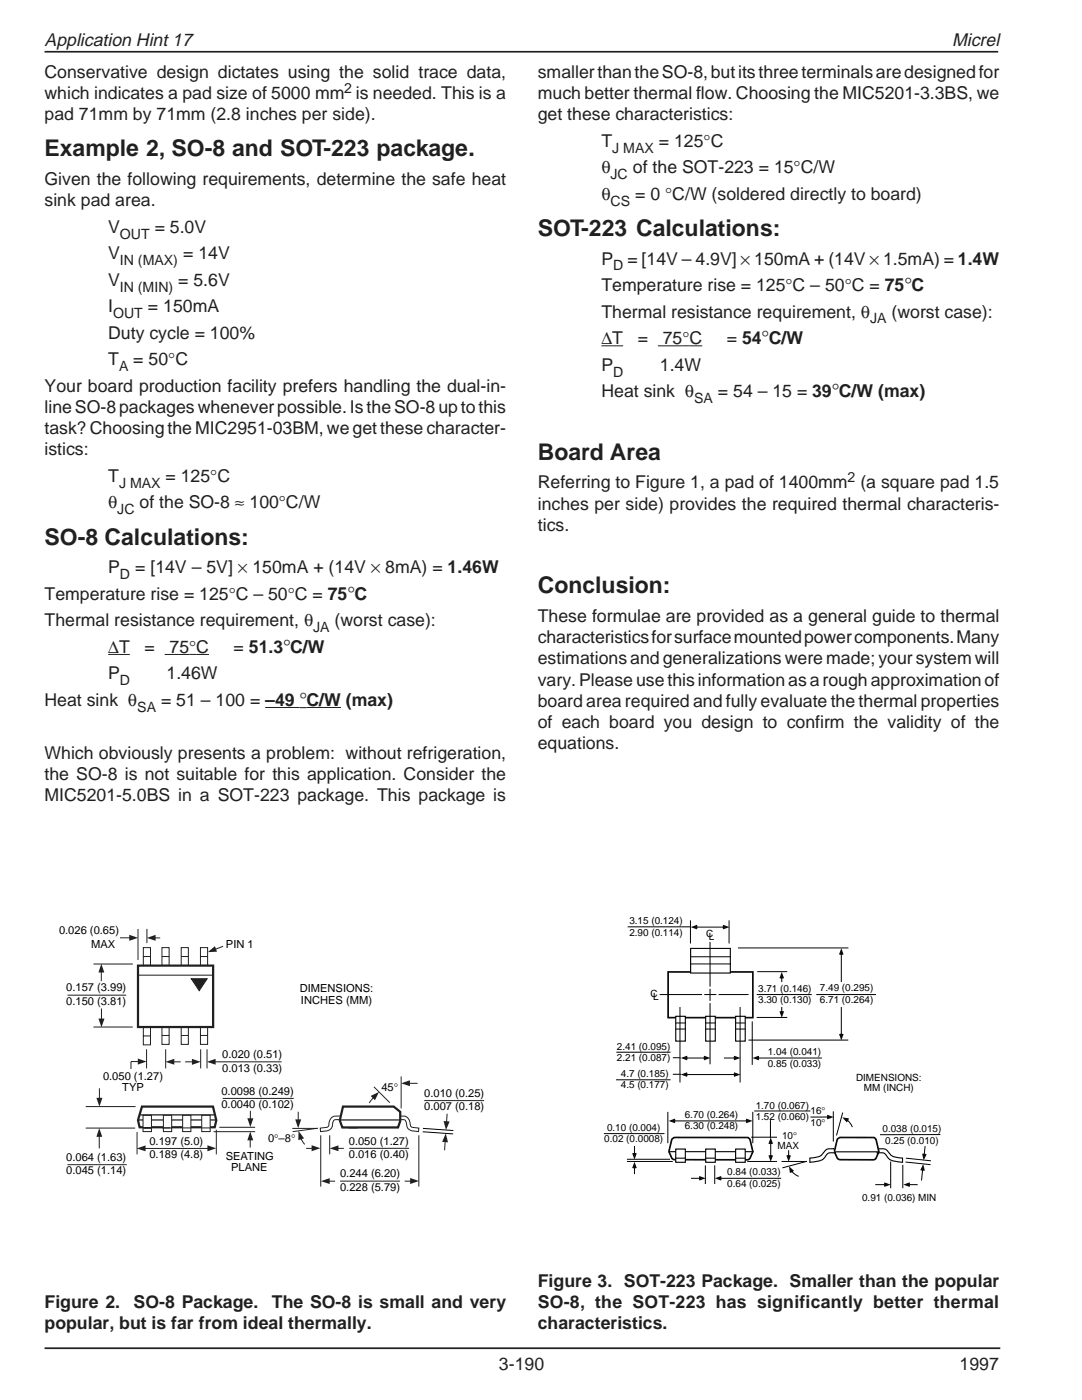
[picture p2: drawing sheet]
<svg xmlns="http://www.w3.org/2000/svg" width="216mm" height="279mm" viewBox="0 0 216 279" stroke-linecap="round" stroke-linejoin="round" font-family="sans-serif">
<defs><g id="words">
<g font-size="4.6" fill="#231f20">
<text x="8.9" y="31.2">Example 2, SO-8 and SOT-223 package.</text>
<text x="107.3" y="47.1">SOT-223 Calculations:</text>
<text x="107.3" y="91.7">Board Area</text>
<text x="8.9" y="108.7">SO-8 Calculations:</text>
<text x="107.3" y="118.4">Conclusion:</text>
</g>
<g font-size="3.6" fill="#231f20">
<text x="8.9" y="9.2">Application Hint 17</text>
<text x="190" y="9.2">Micrel</text>
</g>
<g font-size="3.5" fill="#231f20">
<text x="8.9" y="15.5">Conservative design dictates using the solid trace data,</text>
<text x="107.3" y="15.5">smaller than the SO-8, but its three terminals are designed for</text>
<text x="8.9" y="19.8">which indicates a pad size of 5000 mm is needed. This is a</text>
<text x="107.3" y="19.8">much better thermal flow. Choosing the MIC5201-3.3BS, we</text>
<text x="8.9" y="24">pad 71mm by 71mm (2.8 inches per side).</text>
<text x="107.3" y="24">get these characteristics:</text>
<text x="120" y="29.3">T</text>
<text x="131.5" y="29.3">= 125°C</text>
<text x="120" y="34.6">θ</text>
<text x="126.3" y="34.6">of the SOT-223 = 15°C/W</text>
<text x="8.9" y="36.9">Given the following requirements, determine the safe heat</text>
<text x="8.9" y="41.1">sink pad area.</text>
<text x="120" y="39.9">θ</text>
<text x="126.8" y="39.9">= 0 °C/W (soldered directly to board)</text>
<text x="21.6" y="46.4">V</text>
<text x="30.9" y="46.4">= 5.0V</text>
<text x="21.6" y="51.7">V</text>
<text x="36.5" y="51.7">= 14V</text>
<text x="120" y="52.8">P</text>
<text x="125.2" y="52.8">= [14V – 4.9V] × 150mA + (14V × 1.5mA) = 1.4W</text>
<text x="21.6" y="57">V</text>
<text x="35.6" y="57">= 5.6V</text>
<text x="120" y="58.1">Temperature rise = 125°C – 50°C = 75°C</text>
<text x="21.6" y="62.3">I</text>
<text x="29.5" y="62.3">= 150mA</text>
<text x="120" y="63.4">Thermal resistance requirement, θ</text>
<text x="177.9" y="63.4">(worst case):</text>
<text x="21.6" y="67.6">Duty cycle = 100%</text>
<text x="120" y="68.7">∆T</text>
<text x="127.3" y="68.7">=</text>
<text x="132.3" y="68.7">75°C</text>
<text x="145" y="68.7">= 54°C/W</text>
<text x="21.6" y="72.9">T</text>
<text x="26.6" y="72.9">= 50°C</text>
<text x="120" y="74">P</text>
<text x="131.7" y="74">1.4W</text>
<text x="8.9" y="78.2">Your board production facility prefers handling the dual-in-</text>
<text x="8.9" y="82.4">line SO-8 packages whenever possible. Is the SO-8 up to this</text>
<text x="120" y="79.2">Heat sink θ</text>
<text x="143.3" y="79.2">= 54 – 15 = 39°C/W (max)</text>
<text x="8.9" y="86.7">task? Choosing the MIC2951-03BM, we get these character-</text>
<text x="8.9" y="90.9">istics:</text>
<text x="21.6" y="101.5">θ</text>
<text x="21.6" y="96.2">T</text>
<text x="27.9" y="101.5">of the SO-8 ≈ 100°C/W</text>
<text x="33" y="96.2">= 125°C</text>
<text x="107.3" y="101.7">inches per side) provides the required thermal characteris-</text>
<text x="107.3" y="97.5">Referring to Figure 1, a pad of 1400mm</text>
<text x="171.7" y="97.5">(a square pad 1.5</text>
<text x="107.3" y="105.9">tics.</text>
<text x="8.9" y="119.7">Temperature rise = 125°C – 50°C = 75°C</text>
<text x="21.6" y="114.4">P</text>
<text x="27" y="114.4">= [14V – 5V] × 150mA + (14V × 8mA) = 1.46W</text>
<text x="8.9" y="125">Thermal resistance requirement, θ</text>
<text x="66.8" y="125">(worst case):</text>
<text x="107.3" y="124.1">These formulae are provided as a general guide to thermal</text>
<text x="21.6" y="130.3">∆T</text>
<text x="28.8" y="130.3">=</text>
<text x="33.8" y="130.3">75°C</text>
<text x="46.6" y="130.3">= 51.3°C/W</text>
<text x="107.3" y="128.4">characteristics for surface mounted power components. Many</text>
<text x="21.6" y="135.6">P</text>
<text x="33.2" y="135.6">1.46W</text>
<text x="107.3" y="132.6">estimations and generalizations were made; your system will</text>
<text x="107.3" y="136.8">vary. Please use this information as a rough approximation of</text>
<text x="8.9" y="140.8">Heat sink θ</text>
<text x="32.1" y="140.8">= 51 – 100 = –49 °C/W (max)</text>
<text x="107.3" y="141.1">board area required and fully evaluate the thermal properties</text>
<text x="107.3" y="145.3">of each board you design to confirm the validity of the</text>
<text x="107.3" y="149.5">equations.</text>
<text x="8.9" y="151.4">Which obviously presents a problem: without refrigeration,</text>
<text x="8.9" y="155.7">the SO-8 is not suitable for this application. Consider the</text>
<text x="8.9" y="159.9">MIC5201-5.0BS in a SOT-223 package. This package is</text>
<text x="107.3" y="256.8">Figure 3. SOT-223 Package. Smaller than the popular</text>
<text x="8.9" y="261.1">Figure 2.</text>
<text x="26.7" y="261.1">SO-8 Package.</text>
<text x="54.3" y="261.1">The SO-8 is small and very</text>
<text x="107.3" y="261.1">SO-8, the SOT-223 has significantly better thermal</text>
<text x="8.9" y="265.3">popular, but is far from ideal thermally.</text>
<text x="107.3" y="265.3">characteristics.</text>
<text x="99.6" y="273.3">3-190</text>
<text x="191.5" y="273.3">1997</text>
</g>
<g font-size="2.8" fill="#231f20">
<text x="68.7" y="18.6">2</text>
<text x="121.8" y="35.8">JC</text>
<text x="122.2" y="30.5">J MAX</text>
<text x="121.8" y="41.1">CS</text>
<text x="23.9" y="47.6">OUT</text>
<text x="23.9" y="52.9">IN (MAX)</text>
<text x="122.3" y="54">D</text>
<text x="23.9" y="58.2">IN (MIN)</text>
<text x="22.6" y="63.5">OUT</text>
<text x="173.6" y="64.6">JA</text>
<text x="23.7" y="74.1">A</text>
<text x="122.3" y="75.1">D</text>
<text x="138.5" y="80.4">SA</text>
<text x="23.7" y="97.4">J MAX</text>
<text x="169.1" y="96.3">2</text>
<text x="23.4" y="102.7">JC</text>
<text x="23.9" y="115.6">D</text>
<text x="62.5" y="126.2">JA</text>
<text x="23.9" y="136.7">D</text>
<text x="27.4" y="142">SA</text>
</g>
<g font-size="2.2">
<text x="11.8" y="186.5">0.026 (0.65)</text>
<text x="18.2" y="189.2">MAX)</text>
<text x="45.1" y="189.3">PIN 1</text>
<text x="13.2" y="197.8">0.157 (3.99)</text>
<text x="13.2" y="200.5">0.150 (3.81)</text>
<text x="59.8" y="198.1">DIMENSIONS:</text>
<text x="60.1" y="200.3">INCHES (MM)</text>
<text x="20.6" y="215.5">0.050 (1.27)</text>
<text x="44.3" y="211.2">0.020 (0.51)</text>
<text x="44.3" y="213.9">0.013 (0.33)</text>
<text x="24.4" y="217.7">TYP</text>
<text x="44.2" y="218.5">0.0098 (0.249)</text>
<text x="44.2" y="221.2">0.0040 (0.102)</text>
<text x="76.1" y="217.6">45°</text>
<text x="84.7" y="218.9">0.010 (0.25)</text>
<text x="84.7" y="221.6">0.007 (0.18)</text>
<text x="53.5" y="227.9">0°–8°</text>
<text x="13.2" y="231.7">0.064 (1.63)</text>
<text x="29.8" y="228.4">0.197 (5.0)</text>
<text x="29.8" y="231.1">0.189 (4.8)</text>
<text x="45" y="231.4">SEATING</text>
<text x="46.1" y="233.6">PLANE</text>
<text x="69.6" y="228.4">0.050 (1.27)</text>
<text x="69.6" y="231.1">0.016 (0.40)</text>
<text x="13.2" y="234.4">0.045 (1.14)</text>
<text x="67.9" y="235">0.244 (6.20)</text>
<text x="67.9" y="237.7">0.228 (5.79)</text>
</g>
<g font-size="2">
<text x="125.6" y="184.3">3.15 (0.124)</text>
<text x="125.6" y="186.7">2.90 (0.114)</text>
<text x="140.9" y="187">C</text>
<text x="141.4" y="187.5">L</text>
<text x="151.3" y="197.9">3.71 (0.146)</text>
<text x="163.6" y="197.8">7.49 (0.295)</text>
<text x="129.8" y="198.9">C</text>
<text x="130.3" y="199.5">L</text>
<text x="151.3" y="200.2">3.30 (0.130)</text>
<text x="163.6" y="200.2">6.71 (0.264)</text>
<text x="123.1" y="209.6">2.41 (0.095)</text>
<text x="123.1" y="211.7">2.21 (0.087)</text>
<text x="123.9" y="215">4.7 (0.185)</text>
<text x="153.2" y="210.5">1.04 (0.041)</text>
<text x="153.2" y="212.9">0.85 (0.033)</text>
<text x="170.8" y="215.7">DIMENSIONS:</text>
<text x="123.9" y="217.1">4.5 (0.177)</text>
<text x="150.8" y="221.3">1.70 (0.067)</text>
<text x="172.4" y="217.8">MM (INCH)</text>
<text x="120.6" y="228">0.02 (0.0008)</text>
<text x="121.1" y="225.6">0.10 (0.004)</text>
<text x="136.6" y="223">6.70 (0.264)</text>
<text x="136.6" y="225.4">6.30 (0.248)</text>
<text x="150.8" y="223.4">1.52 (0.060)</text>
<text x="156.1" y="227.3">10°</text>
<text x="161.7" y="222.4">16°</text>
<text x="161.7" y="224.8">10°</text>
<text x="176.1" y="225.9">0.038 (0.015)</text>
<text x="155.1" y="229.3">MAX</text>
<text x="176.7" y="228.2">0.25 (0.010)</text>
<text x="145.1" y="234.5">0.84 (0.033)</text>
<text x="145.1" y="236.9">0.64 (0.025)</text>
<text x="172" y="239.7">0.91 (0.036) MIN</text>
</g>
</g></defs>
<path d="M8.9 10.3h190.3M8.9 269.1h190.7" fill="none" stroke="#231f20" stroke-width=".34"/>
<path d="M120 69h2.2M122.2 69h2.1M131.3 69h4.9M136.2 69h1.4M137.6 69h2.5M21.6 130.6h4.3M32.9 130.6h8.8M52.9 141.2h6.9M61.2 141.2h6.8" fill="none" stroke="#231f20" stroke-width=".2"/>
<path d="M59.8 141.2h1.4" fill="none" stroke="#231f20" stroke-width=".21"/>
<path d="M161.8 222.9h3.3M166.3 221.9v5.8M168.1 222.1l-1.2 4.4M169.1 223.6l.6 .6 .4 .7" fill="none" stroke="#000" stroke-width=".2"/>
<g fill="#000">
<path d="M165.1 222.5l1.2 .4-1.2 .5z" fill-rule="evenodd"/>
<path d="M168.1 223l1.3 .2-.2 .6-.2 .2z" fill-rule="evenodd"/>
</g>
<g fill="#fff" stroke="#000" stroke-width=".33">
<path d="M133.3 194h16.9v9.1h-16.9z" fill-rule="evenodd"/>
<path d="M134.2 227.2l.5-.2h14.4l.3 .1 .3 .4 .5 2.3-.5 1.3-.6 .4-14.7-.1-.4-.3-.5-1.3z" fill-rule="evenodd"/>
</g>
<g fill="#fff" stroke="#000" stroke-width=".22">
<path d="M137.8 189.3h7.9v4.9h-7.9z" fill-rule="evenodd"/>
<path d="M134.8 202.8h2v5h-2z" fill-rule="evenodd"/>
<path d="M140.8 202.8h1.9v5h-1.9z" fill-rule="evenodd"/>
<path d="M146.8 202.8h1.9v5h-1.9z" fill-rule="evenodd"/>
</g>
<path d="M133.5 229.8h16.7" fill="none" stroke="#000" stroke-width=".22"/>
<g fill="#fff" stroke="#000" stroke-width=".22">
<path d="M134.8 229.3h2v2.7h-2z" fill-rule="evenodd"/>
<path d="M140.8 229.3h1.9v2.7h-1.9z" fill-rule="evenodd"/>
<path d="M146.8 229.3h1.9v2.7h-1.9z" fill-rule="evenodd"/>
</g>
<path d="M134.9 231.1h1.8M140.8 231.1h1.8M146.8 231.1h1.8" fill="none" stroke="#000" stroke-width=".22"/>
<path d="M167.2 227.2l.5-.2 6.8 .1 .3 .4 .6 2.3-.6 1.3-.3 .3h-7.1l-.3-.3-.6-1.3z" fill-rule="evenodd" fill="#fff" stroke="#000" stroke-width=".33"/>
<path d="M161.6 231.1v.9M166.8 229.9h8.4" fill="none" stroke="#000" stroke-width=".22"/>
<g fill="#fff" stroke="#000" stroke-width=".22">
<path d="M161.6 231.1l4.8-1.8a1.9 1.9 0 0 0-2.3 1 1.79 1.79 0 0 1-1.5 .7z" fill-rule="evenodd"/>
<path d="M161.6 232l5-1.9h-.2a1.52 1.52 0 0 0-1.9 1 2.4 2.4 0 0 1-1.9 .7z" fill-rule="evenodd"/>
</g>
<path d="M180.1 231.1v.9" fill="none" stroke="#000" stroke-width=".22"/>
<g fill="#fff" stroke="#000" stroke-width=".22">
<path d="M175.2 229.3l4.9 1.8a3.1 3.1 0 0 1-2.5-.8 1.8 1.8 0 0 0-2.3-1z" fill-rule="evenodd"/>
<path d="M175.1 230.1l5 1.9a4.2 4.2 0 0 1-2.9-.9l-.2-.3a1.48 1.48 0 0 0-1.9-.7z" fill-rule="evenodd"/>
</g>
<g fill="none" stroke="#000" stroke-width=".2">
<path d="M141.7 188.1v24.2M147.3 189.2h21.9M151.2 193.9h5.8M156 195.2v6.6M167.9 190.5v15.9M134.4 211.1h1.3M134.4 214.4h1.4M135.7 201.1v14.8M137.1 211.1h3.4M137.1 214.5h9.4M144.5 211.1h2M147.7 201.1v14.8"/>
<path d="M149.4 207.6h19.8M150.1 203.9v8.5M151.1 203.1h5.9M151.4 211.1h12.5M133.3 222v6.1M134.7 223.7h14.2M138 235.2h1.5M140.7 232.7v3.5M142.6 232.7v3.5M143.9 235.2h11.9M150.2 222v6.1"/>
</g>
<g fill="#000">
<path d="M156 194l.4 1.2-.3 .1-.6-.1z" fill-rule="evenodd"/>
<path d="M167.9 189.2l.4 1.3-.6 .1-.3-.1z" fill-rule="evenodd"/>
<path d="M135.8 211.1l1.3-.4 .1 .3-.1 .6z" fill-rule="evenodd"/>
<path d="M135.8 214.5l1.3-.5 .1 .6-.1 .3z" fill-rule="evenodd"/>
<path d="M140.5 210.7l1.2 .4-1.2 .5z" fill-rule="evenodd"/>
<path d="M146.5 210.7l1.2 .4-1.2 .5z" fill-rule="evenodd"/>
<path d="M146.5 214l1.2 .5-1.2 .4z" fill-rule="evenodd"/>
<path d="M150.2 211.1l1.2-.4 .1 .3-.1 .6z" fill-rule="evenodd"/>
<path d="M155.5 201.9h.9l-.4 1.2z" fill-rule="evenodd"/>
<path d="M167.4 206.4h.9l-.4 1.2z" fill-rule="evenodd"/>
<path d="M133.4 223.7l1.3-.4v.6v.3z" fill-rule="evenodd"/>
<path d="M139.6 234.7l1.2 .5-1.2 .4z" fill-rule="evenodd"/>
<path d="M142.6 235.2l1.3-.5 .1 .3-.1 .6z" fill-rule="evenodd"/>
<path d="M148.9 223.3l1.3 .4-1.3 .5z" fill-rule="evenodd"/>
</g>
<g fill="#fff">
<path d="M163.5 196.1h10.8v4.8h-10.8z" fill-rule="evenodd"/>
<path d="M151.1 196.1h10.8v4.9h-10.8z" fill-rule="evenodd"/>
</g>
<g fill="none" stroke="#000" stroke-width=".2">
<path d="M125.3 185h12.4M137.8 190.9h7.9M137.8 192.4h7.9M137.8 183.8v4.4M139.1 185h5.2M145.5 183.8v4.4M151.1 198.5h10.8M163 198.5h11.7M134.8 204.2h1.9M134.9 205.4h1.8M140.8 204.2h1.8M140.8 205.4h1.8"/>
<path d="M146.8 204.2h1.8M146.8 205.4h1.8M125.2 231.8h8.9M125.2 231.4h8.4M126.6 228.8v1.3M126.6 233.1v1.1M149.2 231.8h5.7M150 227h4.9M153.7 223.6v3.4M153.8 228.3v2.3M156 231.8h4.9l-4.7 1.3M157.4 229.6v1"/>
<path d="M158 233.8l.6 .6 .8 .4"/>
</g>
<g fill="#000">
<path d="M137.8 185l1.3-.4v.3v.6z" fill-rule="evenodd"/>
<path d="M144.3 184.6l1.2 .4-1.2 .5z" fill-rule="evenodd"/>
<path d="M126.2 230.2h.9l-.5 1.2z" fill-rule="evenodd"/>
<path d="M126.6 231.9l.5 1.2-.3 .1-.6-.1z" fill-rule="evenodd"/>
<path d="M153.3 230.6h.9l-.4 1.3z" fill-rule="evenodd"/>
<path d="M153.8 227l.4 1.2-.6 .1-.3-.1z" fill-rule="evenodd"/>
<path d="M156.9 230.6h.9l-.4 1.3z" fill-rule="evenodd"/>
<path d="M157.4 232.8l1 .8-.5 .4-.3 .1z" fill-rule="evenodd"/>
</g>
<path d="M120.4 223.9h11.9v4.8h-11.9z" fill-rule="evenodd" fill="#fff"/>
<g fill="none" stroke="#000" stroke-width=".2">
<path d="M131.7 198.5h17.6M123 215.5h10.7M123.1 210h10.6M120.6 226.2h11.9M150.6 221.7h11M174.8 236.4h1.7M177.7 231.9v5.1M180.1 232.6v4.4M180.8 231.9l4.8 .5M180.9 231.1l4.8 .6M181.5 236.4h1.5M184.1 233.6l-.2 1.9"/>
<path d="M184.6 228.8l-.2 1.5M187.5 226.4l-11.8 .1"/>
</g>
<g fill="#000">
<path d="M176.5 236l1.2 .4-1.2 .5z" fill-rule="evenodd"/>
<path d="M180.3 236.4l1.2-.4 .1 .3-.1 .6z" fill-rule="evenodd"/>
<path d="M184 230.3l.9 .1-.6 1.2z" fill-rule="evenodd"/>
<path d="M184.2 232.3l.3 1.3h-.6l-.3-.1z" fill-rule="evenodd"/>
</g>
<circle cx="141.7" cy="198.5" r="1.43" fill="none" stroke="#fff" stroke-width=".44"/>
<path d="M18.6 192.4h7.9M28.6 189.1h1.4v3.6h-1.4zM28.6 190.9h1.4M63.9 225.1l1.3-.1a.56 .56 0 0 0 .4-.8 1.4 1.4 0 0 1 1.3-1.4l1.1-.1 .1 .8h-1.2l-.3 .1-.2 .4a1.42 1.42 0 0 1-1.3 1.7l-1.1 .1zM79.4 222.7a1.97 1.97 0 0 1 2.2 .7l.2 .8a.64 .64 0 0 0 .6 .8l1.2 .1-.1 .7-1.1-.1a1.44 1.44 0 0 1-1.3-1.7l-.4-.5h-1.3z" fill="none" stroke="#231f20" stroke-width=".2"/>
<path d="M27.5 223.5h15.7" fill="none" stroke="#231f20" stroke-width=".25"/>
<path d="M27.5 192.7h15v12.3h-15z" fill="none" stroke="#231f20" stroke-width=".44"/>
<g fill="#231f20">
<path d="M81.8 235.1l1.8 .6-1.8 .6z"/>
<path d="M49.4 223.2h1.2l-.6 1.7z"/>
</g>
<path d="M50 221.7v2.4" fill="none" stroke="#231f20" stroke-width=".2"/>
<path d="M49.9 225.8l.6 1.8h-1.1z" fill="#231f20"/>
<path d="M49.9 226.5v2.5" fill="none" stroke="#231f20" stroke-width=".2"/>
<path d="M68.4 220.8h10.2l1.3 1.1v1.8l-.5 1.3h-11.1l-.5-1.4z" fill="#fff" stroke="#231f20" stroke-width=".44"/>
<path d="M67.9 223.5h12" fill="none" stroke="#231f20" stroke-width=".25"/>
<path d="M69.5 225.1h1.9" fill="none" stroke="#231f20" stroke-width=".2"/>
<path d="M28.3 220.8h14.2l.7 2.8-.4 1.4h-14.9l-.4-1.5z" fill="none" stroke="#231f20" stroke-width=".44"/>
<path d="M28.5 222.6h1.7v3.2h-1.7z" fill="#fff" stroke="#231f20" stroke-width=".2"/>
<path d="M28 222.5h14.8z" fill="#fff" stroke="#231f20" stroke-width=".25"/>
<g fill="none" stroke="#231f20" stroke-width=".2">
<path d="M32.3 189.1h1.4v3.6h-1.4zM32.3 190.9h1.4M36.2 189.1h1.4v3.6h-1.4zM36.2 190.9h1.3M40 189.1h1.4v3.6h-1.4zM40 190.9h1.5M28.6 204.9h1.4v3.6h-1.4zM28.6 206.7h1.4M32.3 204.9h1.4v3.5h-1.4zM32.3 206.6h1.4M36.2 204.9h1.4v3.5h-1.4zM36.2 206.6h1.3"/>
<path d="M40 204.9h1.4v3.5h-1.4zM40 206.6h1.5M28.6 225.1h1.6M43.8 225h7.1"/>
</g>
<g fill="#fff" stroke="#231f20" stroke-width=".2">
<path d="M32.6 222.6h1.7v3.2h-1.7z"/>
<path d="M36.4 222.6h1.7v3.2h-1.7z"/>
<path d="M40.3 222.6h1.6v3.2h-1.6z"/>
</g>
<path d="M32.6 225.1h1.7M36.5 225.1h1.6M40.3 225.1h1.6M64 226.6v10.2M65.8 226.6v3.8M83.6 226.6v10.2" fill="none" stroke="#231f20" stroke-width=".2"/>
<path d="M64 235.7l1.8-.6v1.2z" fill="#231f20"/>
<path d="M27.3 225.9v4.5M42.6 225.8h8.3M43.2 225.5v4.9M64.7 235.7h2.2" fill="none" stroke="#231f20" stroke-width=".2"/>
<g fill="#231f20">
<path d="M41.4 228.6l1.7 .6-1.7 .6z"/>
<path d="M27.3 229.2l1.7-.6v1.2z"/>
</g>
<path d="M27.5 185.4v6.2M29.3 185.4v2.8M28.2 229.2h13.6" fill="none" stroke="#231f20" stroke-width=".2"/>
<path d="M25.8 186.6l1.7 .6-1.7 .6z" fill="#231f20"/>
<path d="M23.9 187.2h2.8" fill="none" stroke="#231f20" stroke-width=".2"/>
<path d="M29.3 187.2l1.7-.6v1.1z" fill="#231f20"/>
<path d="M29.9 187.2h2.1M40 209.4v3.8M41.3 209.4v3.8" fill="none" stroke="#231f20" stroke-width=".2"/>
<path d="M41.3 211.9l1.7-.6v1.2z" fill="#231f20"/>
<path d="M42 211.9h14.2" fill="none" stroke="#231f20" stroke-width=".2"/>
<path d="M38.3 211.3l1.7 .6-1.7 .6z" fill="#231f20"/>
<path d="M36.9 211.9h2.3" fill="none" stroke="#231f20" stroke-width=".2"/>
<path d="M19.6 203.3h1.3l-.7 1.7z" fill="#231f20"/>
<path d="M20.2 201.3v2.8" fill="none" stroke="#231f20" stroke-width=".2"/>
<path d="M20.2 192.3l.6 1.8h-1.2z" fill="#231f20"/>
<path d="M20.2 193.1v2.7M18.6 205h7.9M84.7 219.6h11.9M32.4 225.1h1.6M67.9 235.7h11.9" fill="none" stroke="#231f20" stroke-width=".2"/>
<path d="M19.2 219.1h1.2l-.6 1.7z" fill="#231f20"/>
<path d="M19.8 217.2v2.8" fill="none" stroke="#231f20" stroke-width=".2"/>
<path d="M19.8 225.1l.6 1.8h-1.2z" fill="#231f20"/>
<path d="M13.5 198.6h11.7M29.2 209.4v3.8M33.1 209.4v3.8M44.4 219.2h14.2M80 214.8v6.4M13.5 232.4h11.8M17.1 220.8h10M17.1 225.1h9.9M19.8 225.8v3.4" fill="none" stroke="#231f20" stroke-width=".2"/>
<path d="M33 211.9l1.8-.6v1.2z" fill="#231f20"/>
<path d="M33.6 211.9h2.5" fill="none" stroke="#231f20" stroke-width=".2"/>
<path d="M27.5 211.3l1.7 .6-1.7 .6z" fill="#231f20"/>
<path d="M27.5 194.6h15M28.4 211.9h-2.3v1.4" fill="none" stroke="#231f20" stroke-width=".2"/>
<path d="M38.2 195.3h3.1l-1.6 2.4z" fill="#231f20" stroke="#231f20" stroke-width=".2"/>
<path d="M41.5 190l1.4-1.2 .4 1.1z" fill="#231f20"/>
<path d="M44.5 188.9l-2.5 .9M74.6 216.9l3.2 3.2" fill="none" stroke="#231f20" stroke-width=".2"/>
<path d="M74 218.7l1.6-.8-.8 1.7z" fill="#231f20"/>
<path d="M74.8 218.7l-1.1 1.4" fill="none" stroke="#231f20" stroke-width=".2"/>
<path d="M80.1 216.2l1.7-.6v1.2z" fill="#231f20"/>
<path d="M80.7 216.2h2.6M80.7 235.7h2.2" fill="none" stroke="#231f20" stroke-width=".2"/>
<g fill="#231f20">
<path d="M62.2 228.5l1.7 .7-1.7 .6z"/>
<path d="M65.8 229.2l1.7-.6v1.2z"/>
</g>
<path d="M61.1 229.2h2.2M66.4 229.2h2.2M69.7 229.2h11.9" fill="none" stroke="#231f20" stroke-width=".2"/>
<path d="M88.5 223.7l1.2 .1-.7 1.7z" fill="#231f20"/>
<path d="M89.2 222.3l-.1 2.4" fill="none" stroke="#231f20" stroke-width=".2"/>
<path d="M88.9 226.2l.5 1.8-1.2-.1z" fill="#231f20"/>
<path d="M88.9 226.9l-.2 2.7" fill="none" stroke="#231f20" stroke-width=".2"/>
<path d="M84.4 225.9l6 .4M84.4 225.2l6.1 .4" fill="none" stroke="#000" stroke-width=".2"/>
<path d="M59.6 225.7l1.1 1.5-1.2 .3z" fill="#231f20"/>
<path d="M58.3 225.2h5.1M59.8 226.7l1 1.7" fill="none" stroke="#231f20" stroke-width=".2"/>
<path d="M58.9 223.4h1.2l-.6 1.7z" fill="#231f20"/>
<path d="M59.5 221.9v2.9M63.4 225.2l-5 .6" fill="none" stroke="#231f20" stroke-width=".2"/>
<use href="#words"/>
</svg>
